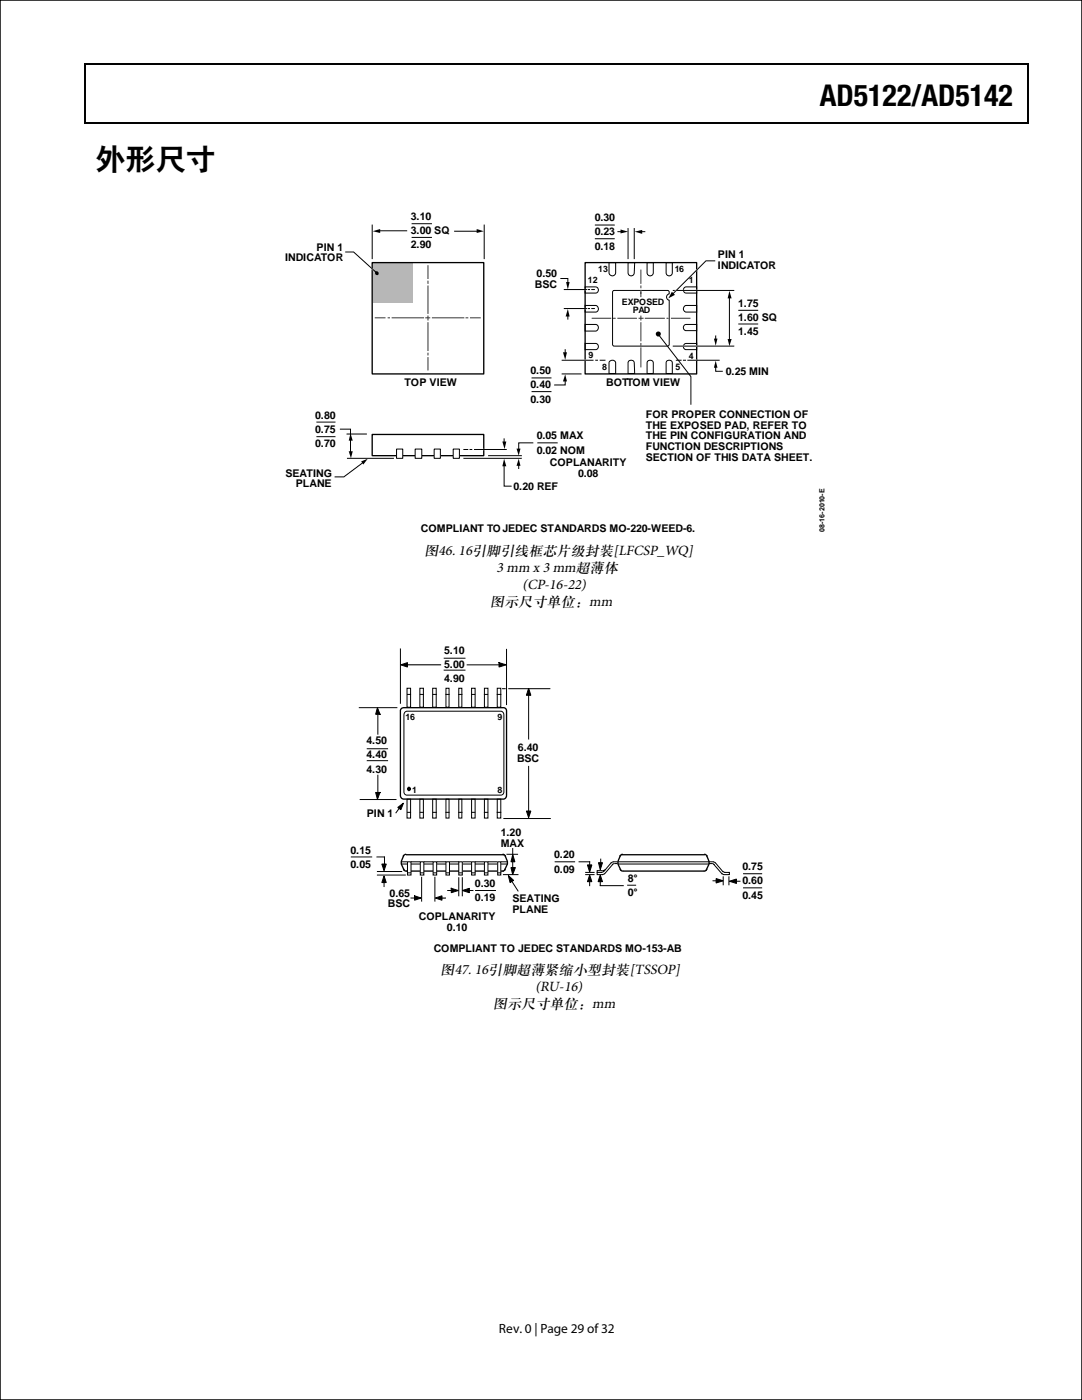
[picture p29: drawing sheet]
<svg xmlns="http://www.w3.org/2000/svg" width="216mm" height="279mm" viewBox="0 0 216 279" stroke-linecap="round" stroke-linejoin="round" font-family="sans-serif">
<defs><g id="words">
<g font-size="6">
<text x="163.6" y="21.2">AD5122/AD5142</text>
<text x="19" y="33.6">外形尺寸</text>
</g>
<g font-size="2.9">
<text x="84.7" y="110.7">图46. 16引脚引线框芯片级封装[LFCSP_WQ]</text>
<text x="99.1" y="114.1">3 mm x 3 mm超薄体</text>
<text x="104.3" y="117.5">(CP-16-22)</text>
<text x="97.8" y="120.9">图示尺寸单位：mm</text>
<text x="87.9" y="194.4">图47. 16引脚超薄紧缩小型封装[TSSOP]</text>
<text x="106.8" y="197.8">(RU-16)</text>
<text x="98.4" y="201.2">图示尺寸单位：mm</text>
</g>
<text font-size="2.7" x="99.6" y="266">Rev. 0 | Page 29 of 32</text>
<g font-size="2.1">
<text x="82" y="43.9">3.10</text>
<text x="82" y="46.7">3.00 SQ</text>
<text x="118.7" y="44.2">0.30</text>
<text x="118.7" y="47">0.23</text>
<text x="56.9" y="52.2">INDICATOR</text>
<text x="63.2" y="50">PIN 1</text>
<text x="82" y="49.6">2.90</text>
<text x="118.7" y="49.8">0.18</text>
<text x="143.3" y="51.6">PIN 1</text>
<text x="143.3" y="53.7">INDICATOR</text>
<text x="106.7" y="57.4">BSC</text>
<text x="107.1" y="55.3">0.50</text>
<text x="147.3" y="61.2">1.75</text>
<text x="147.3" y="64">1.60 SQ</text>
<text x="147.3" y="66.8">1.45</text>
<text x="80.7" y="77.1">TOP VIEW</text>
<text x="105.9" y="74.7">0.50</text>
<text x="105.9" y="77.5">0.40</text>
<text x="121" y="77.1">BOTTOM VIEW</text>
<text x="144.8" y="74.8">0.25 MIN</text>
<text x="62.9" y="83.6">0.80</text>
<text x="105.9" y="80.3">0.30</text>
<text x="128.8" y="83.5">FOR PROPER CONNECTION OF</text>
<text x="62.9" y="86.4">0.75</text>
<text x="62.9" y="89.3">0.70</text>
<text x="107.1" y="87.7">0.05 MAX</text>
<text x="128.8" y="85.6">THE EXPOSED PAD, REFER TO</text>
<text x="128.8" y="87.7">THE PIN CONFIGURATION AND</text>
<text x="128.8" y="89.8">FUNCTION DESCRIPTIONS</text>
<text x="56.9" y="95.2">SEATING</text>
<text x="107.1" y="90.5">0.02 NOM</text>
<text x="109.7" y="93">COPLANARITY</text>
<text x="115.3" y="95.2">0.08</text>
<text x="128.8" y="91.9">SECTION OF THIS DATA SHEET.</text>
<text x="59" y="97.3">PLANE</text>
<text x="102.5" y="97.8">0.20 REF</text>
<text x="84" y="106.1">COMPLIANT TOJEDEC STANDARDS MO-220-WEED-6.</text>
<text x="88.6" y="130.5">5.10</text>
<text x="88.6" y="133.3">5.00</text>
<text x="88.6" y="136.1">4.90</text>
<text x="73.1" y="148.6">4.50</text>
<text x="103.3" y="149.9">6.40</text>
<text x="73.1" y="151.4">4.40</text>
<text x="73.1" y="154.2">4.30</text>
<text x="103.2" y="152.1">BSC</text>
<text x="73.2" y="163.1">PIN 1</text>
<text x="99.9" y="166.9">1.20</text>
<text x="69.9" y="170.4">0.15</text>
<text x="69.9" y="173.2">0.05</text>
<text x="99.9" y="169">MAX</text>
<text x="110.6" y="171.3">0.20</text>
<text x="148.1" y="173.7">0.75</text>
<text x="77.7" y="178.9">0.65</text>
<text x="94.8" y="177">0.30</text>
<text x="94.8" y="179.8">0.19</text>
<text x="102.3" y="180">SEATING</text>
<text x="110.6" y="174.1">0.09</text>
<text x="125.3" y="176.1">8°</text>
<text x="125.3" y="178.9">0°</text>
<text x="148.1" y="176.5">0.60</text>
<text x="148.1" y="179.3">0.45</text>
<text x="77.4" y="181.1">BSC</text>
<text x="83.6" y="183.7">COPLANARITY</text>
<text x="89.2" y="185.8">0.10</text>
<text x="102.3" y="182.1">PLANE</text>
<text x="86.6" y="189.9">COMPLIANT TO JEDEC STANDARDS MO-153-AB</text>
</g>
<g font-size="1.8">
<text x="117.3" y="56.6">12</text>
<text x="119.4" y="54.2">13</text>
<text x="134.6" y="54.2">16</text>
<text x="137.5" y="56.5">1</text>
<text x="124.1" y="60.9">EXPOSED</text>
<text x="126.3" y="62.5">PAD</text>
<text x="117.4" y="71.5">9</text>
<text x="137.4" y="71.6">4</text>
<text x="120.2" y="73.8">8</text>
<text x="134.8" y="73.8">5</text>
<text x="80.9" y="143.6">16</text>
<text x="99.3" y="143.6">9</text>
<text x="82.2" y="158.3">1</text>
<text x="99.3" y="158.3">8</text>
</g>
<text font-size="1.4" x="164.5" y="106.1" transform="rotate(-90 164.5 106.1)">08-16-2010-E</text>
</g></defs>
<path d="M16.9 12.7h.2v1h-.2zM205.1 12.7h.2v1h-.2zM205.1 12.7h.2v.3h-.2zM82.3 24.4h.2v.3h-.2zM205.1 24.4h.2v.3h-.2z" fill="#000"/>
<path d="M16.9 12.8h188.2M17 13.7v11M205.2 13.7v11M16.9 24.5h188.2" fill="none" stroke="#000" stroke-width=".25"/>
<path d="M16.9 12.7h.2v1h-.2z" fill="#060001"/>
<path d="M16.9 12.8h188.2" fill="none" stroke="#060001" stroke-width=".25"/>
<g fill="#060001">
<path d="M205.1 12.7h.2v1h-.2z"/>
<path d="M205.1 12.7h.2v.3h-.2z"/>
</g>
<path d="M17 13.7v11M205.2 13.7v11M16.9 24.5h188.2" fill="none" stroke="#060001" stroke-width=".25"/>
<path d="M205.1 24.4h.2v.3h-.2z" fill="#060001"/>
<path d="M0 0h215.9v279.4h-215.9zM82.1 44.6h4.1M82.1 47.4h4.1M118.7 44.9h4M118.7 47.6h4M147.3 61.9h4M147.3 64.7h4" fill="none" stroke="#000" stroke-width=".2"/>
<path d="M74.4 52.5h8v7.9h-8z" fill="#b5b7b9"/>
<g fill="none" stroke="#000" stroke-width=".2">
<path d="M74.3 44.9v6.7M96.6 44.9v6.7M111.8 55.6h1.5v1M106.1 75.4h3.9M106.1 78.2h3.9M112.1 74.6h3.9M112.8 75.9v.9h-2.2M112.8 69.7v.9M113.3 62.9v.9M69.2 91.5h9.4M72.5 92.3l-3.9 2.9h-1.8M92.5 91.5h11.6"/>
<path d="M97.5 90.9h6.5M100.6 87.6v.8M100.6 92.8v4.2h1.5M103.5 92.7v.8M106.4 88.4h-2.9v1.4M107.2 88.4h4.1"/>
</g>
<path d="M74.3 86.7h22.2v4.2h-22.2z" fill="none" stroke="#000" stroke-width=".26"/>
<path d="M113 56.3h.7l-.4 1.5zM112.3 70.3h.8l-.3 1.5zM112.8 74.7l.3 1.4h-.8zM113.3 61.7l.4 1.5h-.8zM72.1 92.1l1.3-.5-.9 1.1zM100.2 88.1h.8l-.3 1.5zM100.6 91.6l.4 1.5h-.8zM103.5 91.6l.4 1.4h-.8zM103.1 89.5h.8l-.4 1.4z" fill="#000"/>
<path d="M145.5 59.3v8.6" fill="none" stroke="#010101" stroke-width=".2"/>
<g fill="#010101">
<path d="M145.5 58.1l.5 1.4h-.8z"/>
<path d="M145.2 67.7h.8l-.5 1.4z"/>
</g>
<path d="M67.8 85.6h2.1v2.2M69.9 87.7v2.6" fill="none" stroke="#000" stroke-width=".2"/>
<path d="M69.9 86.4l.5 1.5h-.8zM69.6 90.1h.8l-.4 1.4z" fill="#000"/>
<path d="M90.6 46.1h4.8" fill="none" stroke="#010101" stroke-width=".2"/>
<path d="M95.1 45.7l1.4 .4-1.4 .4z" fill="#010101"/>
<path d="M75.6 46.1h5.6" fill="none" stroke="#010101" stroke-width=".2"/>
<path d="M74.4 46.1l1.5-.4v.8z" fill="#010101"/>
<path d="M74.3 52.4h22.2v22.2h-22.2zM116.8 52.4h22.2v22.2h-22.2z" fill="none" stroke="#000" stroke-width=".26"/>
<path d="M74 53.5l.5 .4M116.6 57.8h.4M116.6 61.6h.4M128 64.7v.2" fill="none" stroke="#fff" stroke-width=".26"/>
<g fill="none" stroke="#000" stroke-width=".2">
<path d="M68.9 50.3h1.7l4.6 4.2M112.6 57.8h4.4M116.8 57.3h2.1a.62 .62 0 0 1 .5 .6 .62 .62 0 0 1-.5 .6h-2.1zM117.4 57.8h.2M118.1 57.8h.5M121.5 52.4h1.3v2a.66 .66 0 0 1-.6 .7 .66 .66 0 0 1-.7-.7zM125.3 52.4h1.3v2a.62 .62 0 0 1-.7 .7 .62 .62 0 0 1-.6-.7zM129.1 52.4h1.3v2a.62 .62 0 0 1-.7 .7 .62 .62 0 0 1-.6-.7zM132.9 52.4h1.3v2a.62 .62 0 0 1-.7 .7 .62 .62 0 0 1-.6-.7zM136.6 57.3h2.4v1.2h-2.1a.63 .63 0 0 1-.5-.5 .63 .63 0 0 1 .2-.7zM112.6 61.6h4.4M116.8 68.5h2.1a.62 .62 0 0 1 .5 .7 .62 .62 0 0 1-.5 .6h-2.1z"/>
<path d="M116.8 64.8h2.1a.68 .68 0 0 1 .5 .6 .68 .68 0 0 1-.5 .7h-2.1zM116.8 61h2.1a.68 .68 0 0 1 .5 .6 .68 .68 0 0 1-.5 .7h-2.1zM117.4 61.6h.2M118.1 61.6h.5M121.7 72l.5-.1a.58 .58 0 0 1 .6 .5v2.1h-1.3v-2.1zM125.5 72l.2-.1a.62 .62 0 0 1 .9 .5v2.1h-1.3v-2.1zM129.3 72l.2-.1a.62 .62 0 0 1 .9 .5v2.1h-1.3v-2.1zM133.1 72l.2-.1a.62 .62 0 0 1 .9 .5v2.1h-1.3v-2.1zM136.5 61.2l.4-.2h2.1v1.3h-2.1a.67 .67 0 0 1-.4-1.1zM136.6 68.6l2.4-.1v1.3h-2.1a.63 .63 0 0 1-.5-.5 .63 .63 0 0 1 .2-.7zM136.6 64.8h2.4v1.2h-2.1a.63 .63 0 0 1-.5-.5 .63 .63 0 0 1 .2-.7z"/>
</g>
<circle cx="75.2" cy="54.5" r=".37" fill="#000"/>
<path d="M136 69.1h3.6z" fill="#fff"/>
<path d="M136 69.1h3.6" fill="none" stroke="#fff" stroke-width=".26"/>
<path d="M135.9 58h3.6z" fill="#fff"/>
<path d="M135.9 58h3.6" fill="none" stroke="#fff" stroke-width=".26"/>
<path d="M123.2 46.2h.9M125.3 45.6v6M126.6 45.6v6M127.9 46.2h.9M134.2 58h12.3M134.2 69.1h12.3" fill="none" stroke="#000" stroke-width=".2"/>
<path d="M123.8 45.8l1.5 .4-1.5 .4zM126.6 46.2l1.5-.3v.8z" fill="#000"/>
<path d="M79.1 89.6h1.3v1.9h-1.3z" fill="#fff"/>
<path d="M79.1 89.6h1.3v1.9h-1.3z" fill="none" stroke="#000" stroke-width=".2"/>
<path d="M82.8 89.6h1.4v1.9h-1.4z" fill="#fff"/>
<path d="M82.8 89.6h1.4v1.9h-1.4z" fill="none" stroke="#000" stroke-width=".2"/>
<path d="M86.6 89.6h1.3v1.9h-1.3z" fill="#fff"/>
<path d="M86.6 89.6h1.3v1.9h-1.3z" fill="none" stroke="#000" stroke-width=".2"/>
<path d="M90.4 89.6h1.3v1.9h-1.3z" fill="#fff"/>
<g fill="none" stroke="#000" stroke-width=".2">
<path d="M122.4 58h10.8l.3 .1v.6a.62 .62 0 0 0-.5 .6 .62 .62 0 0 0 .5 .6v8.8l-.1 .3-10.8 .1-.2-.1-.2-.3v-10.4zM142.7 52.1h-1.8l-6.7 6.7M112.1 71.9h6.3M118.8 71.9h.5M119.7 71.9h1.1M131.3 66.7l6.6 8.5v5.5M134.9 71.9h1.1M136.3 71.9h.6M137.2 71.9h6.4M142.8 73.1v1h1.4M142.8 67v.8M63.1 84.2h3.8"/>
<path d="M63.1 87.1h3.8M69.1 86.6h4.1M90.4 89.6h1.3v1.9h-1.3zM92.5 89.7h.9M93.7 89.7h.5M94.6 89.7h6.5M79.9 129.5v10.9M81.2 137.4h.7v3.7h-.7zM81.3 138.6h.6M83.8 137.4h.7v3.7h-.7zM83.9 138.6h.6M86.3 137.4h.7v3.7h-.7z"/>
<path d="M86.4 138.6h.6M89 138.6h.6M89 137.4h.6v3.7h-.6zM91.5 138.6h.7M91.5 137.4h.7v3.7h-.7zM94.1 138.6h.6M94.1 137.4h.7v3.7h-.7zM96.7 138.6h.6M96.7 137.4h.7v3.7h-.7zM99.2 137.4h.7v3.7h-.7zM99.2 138.6h.7M100.3 137.4h.5"/>
<path d="M101.1 129.6v11M101.5 137.4h8.2M80.8 142.2l.4-.3h18.7a.68 .68 0 0 1 .6 .7v15.5a.6 .6 0 0 1-.6 .6h-18.7a.6 .6 0 0 1-.6-.6v-15.5zM81.2 159.5h.7v3.8h-.7zM83.8 159.5h.7v3.8h-.7zM86.3 159.5h.7v3.8h-.7zM89 159.5h.6v3.8h-.6zM91.5 159.5h.7v3.8h-.7zM94.1 159.5h.7v3.8h-.7zM96.7 159.5h.7v3.8h-.7zM99.2 159.5h.7v3.8h-.7zM79.4 161.2l1.1-.9-.5 1.3z"/>
<path d="M79.9 161l-.9 1.2M80.2 172.4h21M80.2 172h21M81.3 162.1h.6M83.9 162.1h.6M86.4 162.1h.6M89 162.1h.6M91.5 162.1h.7M94.1 162.1h.6M96.7 162.1h.6M99.2 162.1h.7M100.5 163.4h9.3"/>
<circle cx="81.6" cy="157.4" r=".33"/>
</g>
<path d="M127.9 58.1v.3M139.3 53.6l-5.1 5M116.5 71.9h.4M122.5 63.5h.2M127.9 68.6v.2M133.1 63.5h.3M138.7 71.9h.4M96.2 89.7h.4" fill="none" stroke="#fff" stroke-width=".26"/>
<g fill="#000">
<path d="M134.1 58.2l.6 .6-1.3 .7zM142.5 67.6h.7l-.4 1.4zM142.8 72l.4 1.4h-.7zM79.4 161.2l1.1-.9-.5 1.3z"/>
<circle cx="131.4" cy="66.7" r=".51"/>
<circle cx="81.6" cy="157.4" r=".33"/>
</g>
<g fill="none" stroke="#333" stroke-width=".2">
<path d="M85.4 53v2.6M85.4 56.1v.5M85.4 57.1v5.4M127.9 53.9v2.7M127.9 57.1v.3M127.9 58v1.2M74.9 63.4h1.9M77.4 63.4h.3M78.2 63.4h6.3M85 63.4h.8M85.4 63.1v.8M85.4 64.4v5.6"/>
<path d="M85.4 70.5v.3M85.4 71.4v2.4M86.3 63.4h6.3M93 63.4h.3M93.9 63.4h1.9M118.2 63.5h3.7M122.4 63.5h.4M123.3 63.5h3.7M127.5 63.5h.8M127.9 63.1v.8M127.9 64.4v3.6M127.9 68.5v.5"/>
<path d="M127.9 69.4v3.8M128.8 63.5h3.8M133.1 63.5h.3M134 63.5h3.7"/>
</g>
<path d="M80.1 141.4l.5-.2h19.9a.6 .6 0 0 1 .6 .6v17a.68 .68 0 0 1-.6 .7h-19.9a.7 .7 0 0 1-.7-.7v-17zM80.5 170.8l-.4 1.1v.5l.5 1.2M80.5 173.4l.1 .3 .5 .1h19.3M81 170.5l-.4 .2-.2 .2M81.1 170.6h19.4M100.3 170.5l.4 .2 .2 .2M100.8 173.4l-.1 .3-.4 .1M100.8 170.8l.4 1.1v.5l-.5 1.2" fill="none" stroke="#000" stroke-width=".26"/>
<path d="M83.9 172h.7v2.6h-.7z" fill="#fff"/>
<path d="M83.9 174.2h.6M83.9 172h.7v2.6h-.7z" fill="none" stroke="#000" stroke-width=".2"/>
<path d="M86.4 172h.7v2.6h-.7z" fill="#fff"/>
<path d="M86.4 172h.7v2.6h-.7zM86.5 174.2h.5" fill="none" stroke="#000" stroke-width=".2"/>
<path d="M89 172h.7v2.6h-.7z" fill="#fff"/>
<path d="M89 172h.7v2.6h-.7zM89.1 174.2h.5" fill="none" stroke="#000" stroke-width=".2"/>
<path d="M91.5 172h.7v2.6h-.7z" fill="#fff"/>
<path d="M91.5 172h.7v2.6h-.7zM91.6 174.2h.6" fill="none" stroke="#000" stroke-width=".2"/>
<path d="M94.1 172h.7v2.6h-.7z" fill="#fff"/>
<path d="M94.1 172h.7v2.6h-.7zM94.2 174.2h.5" fill="none" stroke="#000" stroke-width=".2"/>
<path d="M96.7 172h.7v2.6h-.7z" fill="#fff"/>
<path d="M96.7 172h.7v2.6h-.7zM96.7 174.2h.6" fill="none" stroke="#000" stroke-width=".2"/>
<path d="M99.3 172h.6v2.6h-.6z" fill="#fff"/>
<g fill="none" stroke="#000" stroke-width=".2">
<path d="M75.3 173.9h4.9M75.3 174.6h5.6M76.2 172.4h.9l-.5 1.4zM76.6 174.8l.5 1.3h-.9zM76.6 175.7v1.2M76.7 171v2.1M82 179.2h1.4M82.7 178.8l1.3 .4-1.3 .5zM84.1 175.1v4.7M86.8 175.1v4.7M86.9 179.2l1.3-.4v.9zM87.5 179.2h1.4"/>
<path d="M89.3 177.7h1.4M90 177.3l1.5 .4-1.5 .5zM91.5 175.2v3.6M92.2 177.7l1.5-.4v.9zM92.2 175.2v3.6M93 177.7h1.4M99.3 174.2h.6M99.3 172h.6v2.6h-.6zM100.5 174.5h2.9M101.2 170.5h2.1M101.4 174.7l1.1 1-.7 .4zM102 173.1h.8l-.5 1.4z"/>
<path d="M102 175.6l1.4 2.2M102.3 169.3v4.6M102.3 170.6l.4 1.4h-.7zM120.8 173.5l-.6 .3"/>
</g>
<g fill="#000">
<path d="M76.6 174.8l.5 1.3h-.9zM76.2 172.4h.9l-.5 1.4zM86.9 179.2l1.3-.4v.9zM92.2 177.7l1.5-.4v.9zM101.4 174.7l1.1 1-.7 .4z"/>
<path d="M82.7 178.8l1.3 .4-1.3 .5zM87.5 179.2h1.4z"/>
<path d="M90 177.3l1.5 .4-1.5 .5zM93 177.7h1.4z"/>
</g>
<path d="M102.3 170.6l.4 1.4h-.7zM102 173.1h.8l-.5 1.4z" fill="#000"/>
<path d="M119.2 173.8h.9l-.9 .3z" fill="#fff"/>
<g fill="none" stroke="#000" stroke-width=".2">
<path d="M80 132.7l1.3-.5v.9zM80.7 132.7h7.2M88.6 131.4h4.2M88.6 133.7h4.2M93.2 132.7h6.6M99.6 132.2l1.4 .5-1.4 .4zM105.5 138.2v9.3M105.5 137.4l.4 1.4h-.9zM71.7 141.2h7.5M71.9 159.6h7.1M73.3 149.4h4M73.3 151.8h4"/>
<path d="M75 158.2h.8l-.5 1.3zM75.3 141.2l.5 1.4h-.8zM75.4 141.7v4.8M75.4 154.7v4.5M105.5 153v9.5M70.1 171h4.1M94.9 177.7h4M105 161.9h.9l-.4 1.3zM110.8 172h3.9M116.9 174.5h1.6M116.9 174.1h1.6M117.2 172.6h.9l-.4 1.4z"/>
<path d="M117.7 174.6l.4 1.4h-.9zM117.7 172v1.3M117.7 175.5v1.3M119.4 172.2h.8l-.4 1.4zM119.8 176.8h4.6M119.8 175.3v1.4M119.8 174.6l.4 1.4h-.9zM119.9 171.5v1.4M120 174.1h-.8v.4h1M120.1 173.8h-.9v.3M120.5 173.8l-.5 .3M120.7 174.3l-.6 .2"/>
<path d="M122.2 172.5l-1.5 1.9M122.6 172.3l-.4 .3M122.7 172.3h.4M123.1 172l-1 .1-1.6 1.8M123.4 172h18M123.4 172.4h18M125.2 176.7h1.6M141.6 172l1 .1 1.6 1.8M141.6 172.3h.4M142.1 172.3l.4 .3M142.3 175.8h1.3M142.5 172.5l1.5 1.9"/>
<path d="M142.9 175.3l1.4 .5-1.4 .4zM144.2 173.8l.5 .3M144.3 175v1.6M144.7 174.1h.8v.4h-1.2l-.3-.2M145.5 175v1.6M145.5 175.9l1.5-.5v.9zM146.2 175.9h1.5M148.4 174.4h3.6M148.4 177.2h3.6"/>
</g>
<path d="M123.7 173.4l.2 .3 .5 .1M123.7 170.8l-.4 1.1v.5l.5 1.2M124.1 170.6h16.4M124.3 170.5l-.5 .2-.1 .2M140.5 170.5l.4 .2 .2 .2M141 173.4l-.1 .3-.5 .1h-15.9M141 170.8l.5 1.1v.5l-.5 1.2" fill="none" stroke="#000" stroke-width=".26"/>
<g fill="#000">
<path d="M80 132.7l1.3-.5v.9zM105.5 137.4l.4 1.4h-.9zM105 161.9h.9l-.4 1.3zM117.7 174.6l.4 1.4h-.9zM117.2 172.6h.9l-.4 1.4zM119.8 174.6l.4 1.4h-.9zM119.4 172.2h.8l-.4 1.4zM142.9 175.3l1.4 .5-1.4 .4zM145.5 175.9l1.5-.5v.9z"/>
<path d="M99.6 132.2l1.4 .5-1.4 .4zM80.7 132.7h7.2z"/>
</g>
<path d="M75 158.2h.8l-.5 1.3zM75.3 141.2l.5 1.4h-.8z" fill="#000"/>
<path d="M81.3 172h.7v2.6h-.7z" fill="#fff"/>
<path d="M75.2 171h1.4M81.3 172h.7v2.6h-.7zM81.4 174.2h.5M115.5 172h2.2" fill="none" stroke="#000" stroke-width=".2"/>
<use href="#words"/>
</svg>
